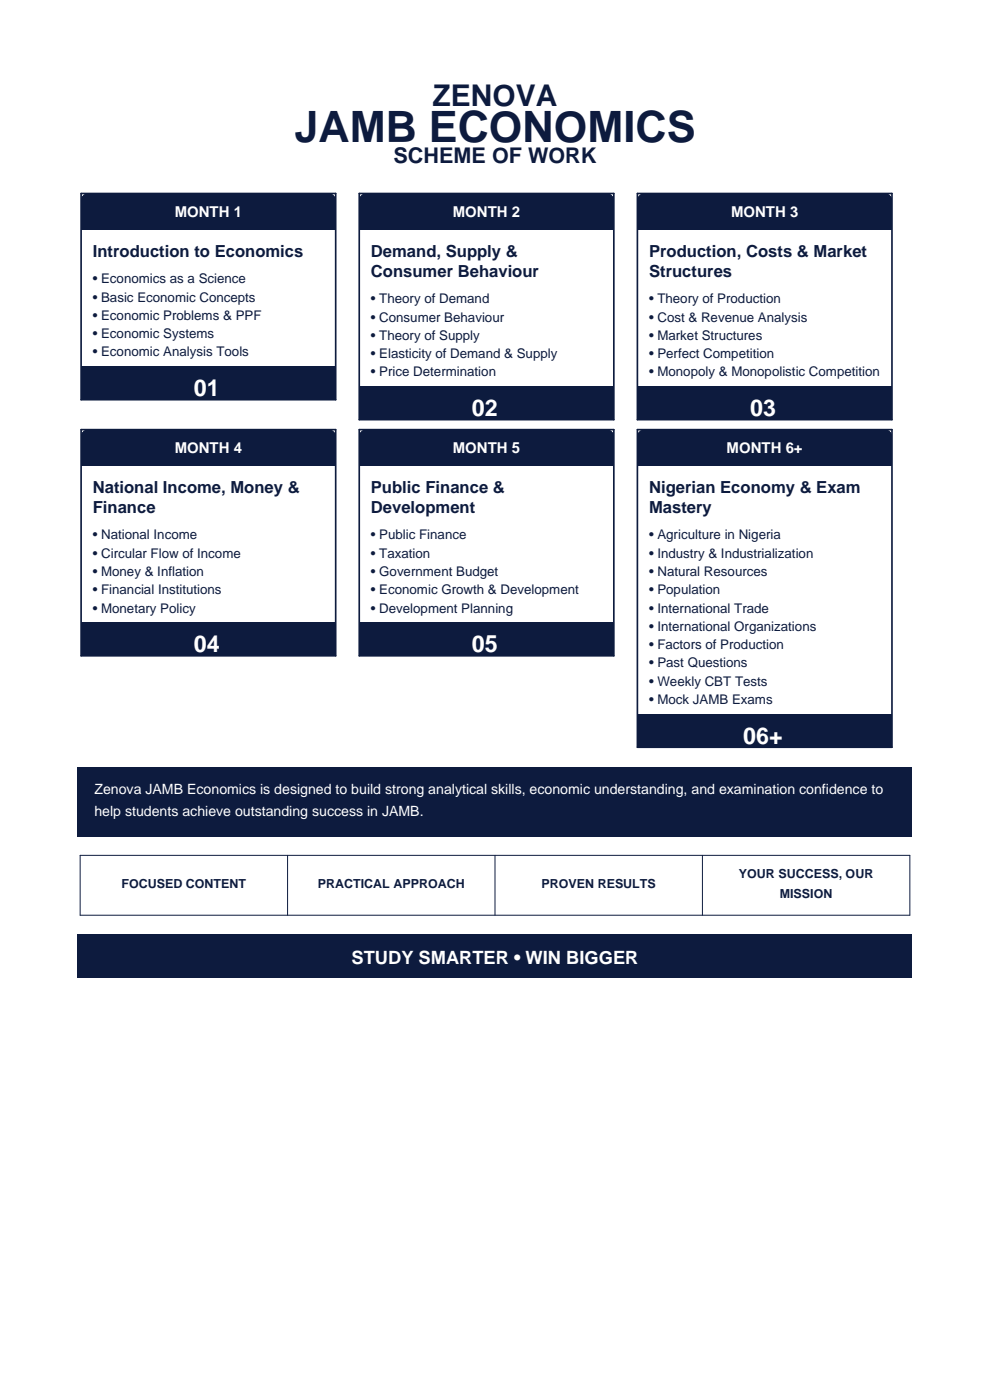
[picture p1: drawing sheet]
<svg xmlns="http://www.w3.org/2000/svg" width="210mm" height="297mm" viewBox="0 0 210 297" stroke-linecap="round" stroke-linejoin="round" font-family="sans-serif">
<defs><g id="words">
<text font-size="9.2" fill="#0d1b3e" x="62.5" y="30.2">JAMB ECONOMICS</text>
<text font-size="6.3" fill="#0d1b3e" x="91.8" y="22.5">ZENOVA</text>
<g font-size="4.9" fill="#fff">
<text x="41.1" y="84.1">01</text>
<text x="100.1" y="88.3">02</text>
<text x="159.1" y="88.3">03</text>
<text x="41.1" y="138.4">04</text>
<text x="100.1" y="138.4">05</text>
<text x="157.7" y="157.8">06+</text>
</g>
<text font-size="4.6" fill="#0d1b3e" x="83.5" y="34.6">SCHEME OF WORK</text>
<text font-size="3.9" fill="#fff" x="74.6" y="204.5">STUDY SMARTER • WIN BIGGER</text>
<g font-size="3.5" fill="#0d1b3e">
<text x="19.7" y="54.5">Introduction to Economics</text>
<text x="78.7" y="54.5">Demand, Supply &amp;</text>
<text x="78.7" y="58.7">Consumer Behaviour</text>
<text x="137.7" y="54.5">Production, Costs &amp; Market</text>
<text x="137.7" y="58.7">Structures</text>
<text x="19.7" y="104.5">National Income, Money &amp;</text>
<text x="78.7" y="104.5">Public Finance &amp;</text>
<text x="137.7" y="104.5">Nigerian Economy &amp; Exam</text>
<text x="19.7" y="108.8">Finance</text>
<text x="78.7" y="108.8">Development</text>
<text x="137.7" y="108.8">Mastery</text>
</g>
<g font-size="3.2" fill="#fff">
<text x="37.1" y="46">MONTH 1</text>
<text x="96.1" y="46">MONTH 2</text>
<text x="155.1" y="46">MONTH 3</text>
<text x="37.1" y="96.1">MONTH 4</text>
<text x="96.1" y="96.1">MONTH 5</text>
<text x="154.1" y="96.1">MONTH 6+</text>
</g>
<g font-size="3" fill="#fff">
<text x="20" y="168.5">Zenova JAMB Economics is designed to build strong analytical skills, economic understanding, and examination confidence to</text>
<text x="20" y="173">help students achieve outstanding success in JAMB.</text>
</g>
<g font-size="2.8" fill="#0d1b3e">
<text x="19.7" y="60.1">• Economics as a Science</text>
<text x="19.7" y="64">• Basic Economic Concepts</text>
<text x="78.7" y="64.3">• Theory of Demand</text>
<text x="137.7" y="64.3">• Theory of Production</text>
<text x="19.7" y="67.9">• Economic Problems &amp; PPF</text>
<text x="19.7" y="71.7">• Economic Systems</text>
<text x="78.7" y="68.2">• Consumer Behaviour</text>
<text x="137.7" y="68.2">• Cost &amp; Revenue Analysis</text>
<text x="19.7" y="75.6">• Economic Analysis Tools</text>
<text x="78.7" y="72.1">• Theory of Supply</text>
<text x="78.7" y="76">• Elasticity of Demand &amp; Supply</text>
<text x="137.7" y="72.1">• Market Structures</text>
<text x="137.7" y="76">• Perfect Competition</text>
<text x="78.7" y="79.9">• Price Determination</text>
<text x="137.7" y="79.9">• Monopoly &amp; Monopolistic Competition</text>
<text x="19.7" y="114.4">• National Income</text>
<text x="19.7" y="118.3">• Circular Flow of Income</text>
<text x="78.7" y="114.4">• Public Finance</text>
<text x="78.7" y="118.3">• Taxation</text>
<text x="137.7" y="114.4">• Agriculture in Nigeria</text>
<text x="137.7" y="118.3">• Industry &amp; Industrialization</text>
<text x="19.7" y="122.2">• Money &amp; Inflation</text>
<text x="78.7" y="122.2">• Government Budget</text>
<text x="137.7" y="122.2">• Natural Resources</text>
<text x="19.7" y="126.1">• Financial Institutions</text>
<text x="19.7" y="129.9">• Monetary Policy</text>
<text x="78.7" y="126.1">• Economic Growth &amp; Development</text>
<text x="78.7" y="129.9">• Development Planning</text>
<text x="137.7" y="126.1">• Population</text>
<text x="137.7" y="129.9">• International Trade</text>
<text x="137.7" y="133.8">• International Organizations</text>
<text x="137.7" y="137.7">• Factors of Production</text>
<text x="137.7" y="141.6">• Past Questions</text>
<text x="137.7" y="145.5">• Weekly CBT Tests</text>
<text x="137.7" y="149.4">• Mock JAMB Exams</text>
</g>
<g font-size="2.6" fill="#0d1b3e">
<text x="25.8" y="188.3">FOCUSED CONTENT</text>
<text x="67.4" y="188.3">PRACTICAL APPROACH</text>
<text x="114.9" y="188.3">PROVEN RESULTS</text>
<text x="156.7" y="186.2">YOUR SUCCESS, OUR</text>
<text x="165.4" y="190.5">MISSION</text>
</g>
</g></defs>
<g fill="#0d1b3e">
<path d="M17.2 41h54v7.8h-54z" fill-rule="evenodd"/>
<path d="M17.2 41h54v7.8h-54z" fill-rule="evenodd"/>
</g>
<path d="M17.2 48.8h54v36h-54z" fill-rule="evenodd" fill="#fff"/>
<path d="M17.2 77.7h54v7.1h-54z" fill-rule="evenodd" fill="#0d1b3e"/>
<path d="M17.2 41h54v43.8h-54z" fill="none" stroke="#0d1b3e" stroke-width=".35"/>
<g fill="#0d1b3e">
<path d="M76.2 41h54v7.8h-54z" fill-rule="evenodd"/>
<path d="M76.2 41h54v7.8h-54z" fill-rule="evenodd"/>
</g>
<path d="M76.2 48.8h54v40.2h-54z" fill-rule="evenodd" fill="#fff"/>
<path d="M76.2 82h54v7h-54z" fill-rule="evenodd" fill="#0d1b3e"/>
<path d="M76.2 41h54v48h-54z" fill="none" stroke="#0d1b3e" stroke-width=".35"/>
<g fill="#0d1b3e">
<path d="M135.2 41h54v7.8h-54z" fill-rule="evenodd"/>
<path d="M135.2 41h54v7.8h-54z" fill-rule="evenodd"/>
</g>
<path d="M135.2 48.8h54v40.2h-54z" fill-rule="evenodd" fill="#fff"/>
<path d="M135.2 82h54v7h-54z" fill-rule="evenodd" fill="#0d1b3e"/>
<path d="M135.2 41h54v48h-54z" fill="none" stroke="#0d1b3e" stroke-width=".35"/>
<g fill="#0d1b3e">
<path d="M17.2 91.1h54v7.8h-54z" fill-rule="evenodd"/>
<path d="M17.2 91.1h54v7.8h-54z" fill-rule="evenodd"/>
</g>
<path d="M17.2 98.9h54v40.2h-54z" fill-rule="evenodd" fill="#fff"/>
<path d="M17.2 132.1h54v7h-54z" fill-rule="evenodd" fill="#0d1b3e"/>
<path d="M17.2 91.1h54v48h-54z" fill="none" stroke="#0d1b3e" stroke-width=".35"/>
<g fill="#0d1b3e">
<path d="M76.2 91.1h54v7.8h-54z" fill-rule="evenodd"/>
<path d="M76.2 91.1h54v7.8h-54z" fill-rule="evenodd"/>
</g>
<path d="M76.2 98.9h54v40.2h-54z" fill-rule="evenodd" fill="#fff"/>
<path d="M76.2 132.1h54v7h-54z" fill-rule="evenodd" fill="#0d1b3e"/>
<path d="M76.2 91.1h54v48h-54z" fill="none" stroke="#0d1b3e" stroke-width=".35"/>
<g fill="#0d1b3e">
<path d="M135.2 91.1h54v7.8h-54z" fill-rule="evenodd"/>
<path d="M135.2 91.1h54v7.8h-54z" fill-rule="evenodd"/>
</g>
<path d="M135.2 98.9h54v59.6h-54z" fill-rule="evenodd" fill="#fff"/>
<path d="M135.2 151.5h54v7h-54z" fill-rule="evenodd" fill="#0d1b3e"/>
<path d="M135.2 91.1h54v67.4h-54z" fill="none" stroke="#0d1b3e" stroke-width=".35"/>
<path d="M16.5 162.6h177v14.9h-177z" fill-rule="evenodd" fill="#0d1b3e"/>
<path d="M17 181.5h176v12.7h-176zM61 181.5v12.7M105 181.5v12.7M149 181.5v12.7" fill="none" stroke="#0d1b3e" stroke-width=".21"/>
<path d="M16.5 198.2h177v9.1h-177z" fill-rule="evenodd" fill="#0d1b3e"/>
<use href="#words"/>
</svg>
